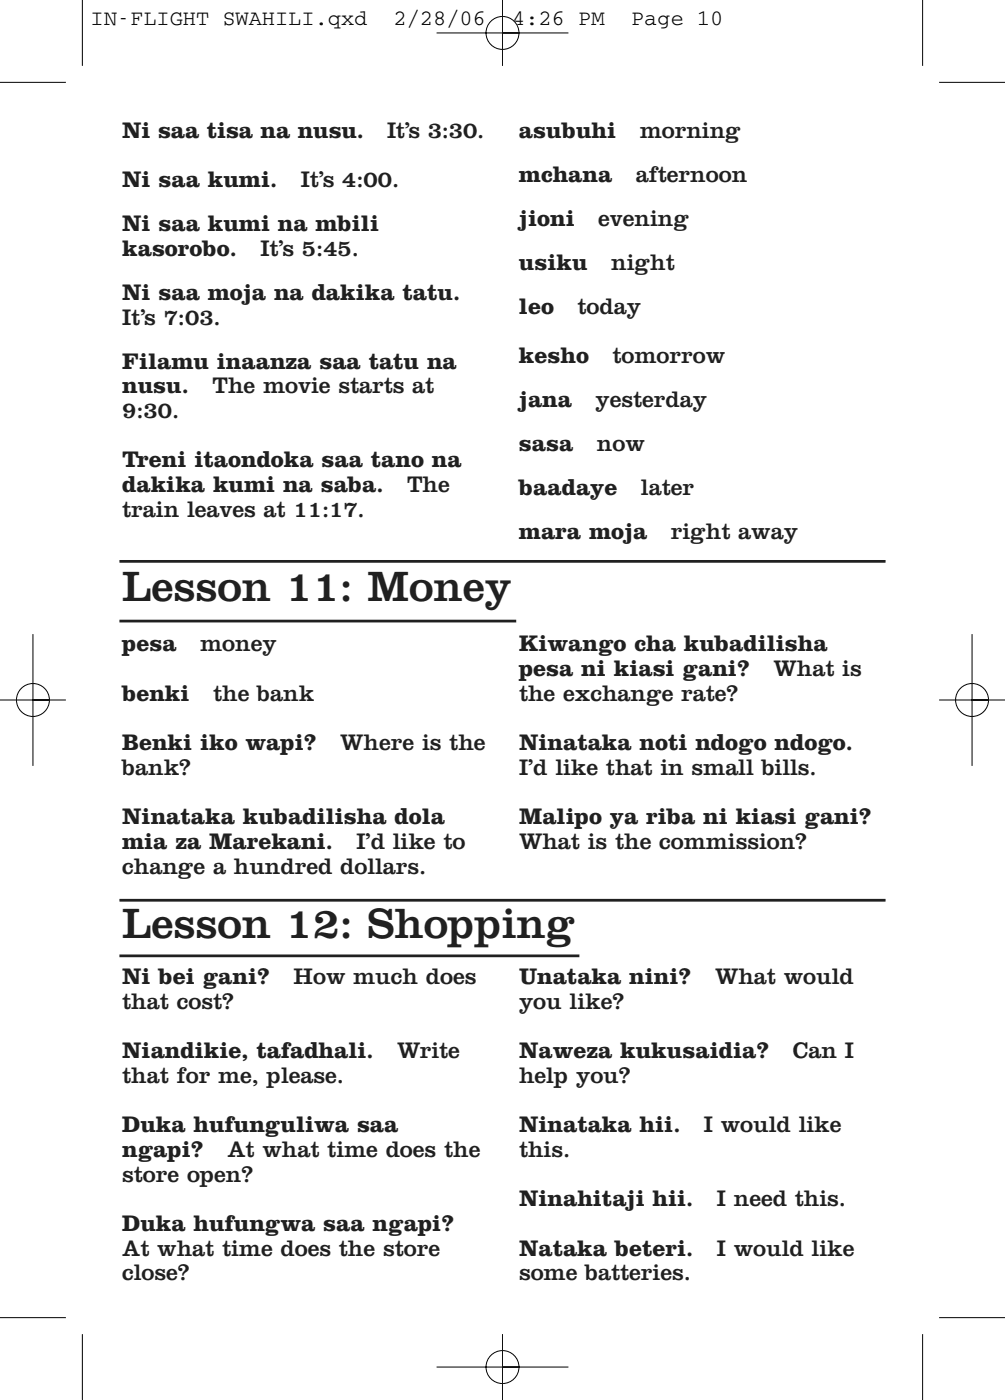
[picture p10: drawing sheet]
<svg xmlns="http://www.w3.org/2000/svg" width="129mm" height="180mm" viewBox="0 0 129 180" stroke-linecap="round" stroke-linejoin="round" font-family="sans-serif">
<defs><g id="words">
<g font-size="5.6" fill="#231f20">
<text x="15.7" y="77.2">Lesson 11: Money</text>
<text x="15.7" y="120.6">Lesson 12: Shopping</text>
</g>
<g font-size="3" fill="#231f20">
<text x="15.7" y="17.7">Ni saa tisa na nusu.</text>
<text x="49.7" y="17.7">It’s 3:30.</text>
<text x="66.7" y="17.7">asubuhi</text>
<text x="82.2" y="17.7">morning</text>
<text x="66.7" y="23.4">mchana</text>
<text x="81.7" y="23.4">afternoon</text>
<text x="15.7" y="24.1">Ni saa kumi.</text>
<text x="15.7" y="29.7">Ni saa kumi na mbili</text>
<text x="38.6" y="24.1">It’s 4:00.</text>
<text x="66.7" y="29">jioni</text>
<text x="76.9" y="29">evening</text>
<text x="15.7" y="32.9">kasorobo.</text>
<text x="33.5" y="32.9">It’s 5:45.</text>
<text x="66.7" y="34.7">usiku</text>
<text x="78.5" y="34.7">night</text>
<text x="15.7" y="38.6">Ni saa moja na dakika tatu.</text>
<text x="15.7" y="41.7">It’s 7:03.</text>
<text x="66.7" y="40.3">leo</text>
<text x="74.2" y="40.3">today</text>
<text x="15.7" y="47.4">Filamu inaanza saa tatu na</text>
<text x="66.7" y="46.7">kesho</text>
<text x="78.7" y="46.7">tomorrow</text>
<text x="15.7" y="53.7">9:30.</text>
<text x="15.7" y="50.5">nusu.</text>
<text x="27.3" y="50.5">The movie starts at</text>
<text x="66.7" y="52.3">jana</text>
<text x="76.5" y="52.3">yesterday</text>
<text x="66.7" y="58">sasa</text>
<text x="76.7" y="58">now</text>
<text x="15.7" y="60.1">Treni itaondoka saa tano na</text>
<text x="15.7" y="63.2">dakika kumi na saba.</text>
<text x="52.3" y="63.2">The</text>
<text x="66.7" y="63.6">baadaye</text>
<text x="82.3" y="63.6">later</text>
<text x="15.7" y="66.4">train leaves at 11:17.</text>
<text x="66.7" y="69.2">mara moja</text>
<text x="86.2" y="69.2">right away</text>
<text x="15.7" y="83.7">pesa</text>
<text x="25.7" y="83.7">money</text>
<text x="66.7" y="83.7">Kiwango cha kubadilisha</text>
<text x="66.7" y="86.9">pesa ni kiasi gani?</text>
<text x="99.4" y="86.9">What is</text>
<text x="15.7" y="90.1">benki</text>
<text x="27.4" y="90.1">the bank</text>
<text x="66.7" y="90.1">the exchange rate?</text>
<text x="15.7" y="99.6">bank?</text>
<text x="15.7" y="96.4">Benki iko wapi?</text>
<text x="43.7" y="96.4">Where is the</text>
<text x="66.7" y="96.4">Ninataka noti ndogo ndogo.</text>
<text x="66.7" y="99.6">I’d like that in small bills.</text>
<text x="15.7" y="105.9">Ninataka kubadilisha dola</text>
<text x="66.7" y="105.9">Malipo ya riba ni kiasi gani?</text>
<text x="15.7" y="112.3">change a hundred dollars.</text>
<text x="15.7" y="109.1">mia za Marekani.</text>
<text x="45.8" y="109.1">I’d like to</text>
<text x="66.7" y="109.1">What is the commission?</text>
<text x="15.7" y="126.4">Ni bei gani?</text>
<text x="15.7" y="129.6">that cost?</text>
<text x="37.7" y="126.4">How much does</text>
<text x="66.7" y="126.4">Unataka nini?</text>
<text x="66.7" y="129.6">you like?</text>
<text x="91.9" y="126.4">What would</text>
<text x="15.7" y="136">Niandikie, tafadhali.</text>
<text x="51" y="136">Write</text>
<text x="66.7" y="136">Naweza kukusaidia?</text>
<text x="101.9" y="136">Can I</text>
<text x="15.7" y="139.1">that for me, please.</text>
<text x="66.7" y="139.1">help you?</text>
<text x="15.7" y="145.5">Duka hufunguliwa saa</text>
<text x="15.7" y="148.7">ngapi?</text>
<text x="29.2" y="148.7">At what time does the</text>
<text x="66.7" y="148.7">this.</text>
<text x="66.7" y="145.5">Ninataka hii.</text>
<text x="90.4" y="145.5">I would like</text>
<text x="15.7" y="151.8">store open?</text>
<text x="66.7" y="155">Ninahitaji hii.</text>
<text x="92.1" y="155">I need this.</text>
<text x="15.7" y="158.2">Duka hufungwa saa ngapi?</text>
<text x="15.7" y="161.4">At what time does the store</text>
<text x="66.7" y="161.4">Nataka beteri.</text>
<text x="92.1" y="161.4">I would like</text>
<text x="15.7" y="164.5">close?</text>
<text x="66.7" y="164.5">some batteries.</text>
</g>
<g font-size="2.8">
<text x="11.6" y="3.2">IN-FLIGHT SWAHILI.qxd</text>
<text x="50.6" y="3.2">2/28/06</text>
<text x="65.8" y="3.2">4:26 PM</text>
<text x="81.1" y="3.2">Page 10</text>
</g>
</g></defs>
<path d="M15.3 72.1h98.5M15.3 79.8h51" fill="none" stroke="#231f20" stroke-width=".35"/>
<path d="M15.3 116.4h98.5v6.2h-98.5z" fill="#fff"/>
<path d="M15.3 115.7h98.5M15.3 122.8h59.1" fill="none" stroke="#231f20" stroke-width=".35"/>
<g fill="#fff">
<path d="M15.3 124h98.5v43.7h-98.5z"/>
<path d="M10.2 -.1h84.1v4.7h-84.1z"/>
</g>
<g fill="none" stroke="#fff" stroke-width=".18">
<path d="M0 10.6h8.5M10.6 0v8.5M56.1 4.2h16.9M64.6 4.2h2.1a2.12 2.12 0 0 1-3 2 2.12 2.12 0 0 1-.5-3.6 2.12 2.12 0 0 1 3.4 1.1l.1 .5M64.6 0v8.5M118.5 0v8.5M120.6 10.6h8.5M0 90h8.5M4.2 90h2.1a2.12 2.12 0 0 1-3 1.9 2.12 2.12 0 0 1-.4-3.6 2.12 2.12 0 0 1 3.4 1.1v.6M4.2 81.5v16.9M120.6 90h8.5M124.9 90h2.1a2.12 2.12 0 0 1-3 1.9 2.12 2.12 0 0 1-.5-3.6 2.12 2.12 0 0 1 3.4 1.1l.1 .6"/>
<path d="M124.9 81.5v16.9M0 169.3h8.5M10.6 171.4v8.5M56.1 175.7h16.9M64.6 175.7h2.1a2.12 2.12 0 0 1-3 1.9 2.12 2.12 0 0 1-.5-3.5 2.12 2.12 0 0 1 3.4 1l.1 .6M64.6 171.4v8.5M118.5 171.4v8.5M120.6 169.3h8.5"/>
</g>
<g fill="none" stroke="#000" stroke-width=".13">
<path d="M0 10.6h8.5M10.6 0v8.5M56.1 4.2h16.9M64.6 4.2h2.1a2.12 2.12 0 0 1-3 2 2.12 2.12 0 0 1-.5-3.6 2.12 2.12 0 0 1 3.4 1.1l.1 .5M64.6 0v8.5M118.5 0v8.5M120.6 10.6h8.5M0 90h8.5M4.2 90h2.1a2.12 2.12 0 0 1-3 1.9 2.12 2.12 0 0 1-.4-3.6 2.12 2.12 0 0 1 3.4 1.1v.6M4.2 81.5v16.9M120.6 90h8.5M124.9 90h2.1a2.12 2.12 0 0 1-3 1.9 2.12 2.12 0 0 1-.5-3.6 2.12 2.12 0 0 1 3.4 1.1l.1 .6"/>
<path d="M124.9 81.5v16.9M0 169.3h8.5M10.6 171.4v8.5M56.1 175.7h16.9M64.6 175.7h2.1a2.12 2.12 0 0 1-3 1.9 2.12 2.12 0 0 1-.5-3.5 2.12 2.12 0 0 1 3.4 1l.1 .6M64.6 171.4v8.5M118.5 171.4v8.5M120.6 169.3h8.5"/>
</g>
<use href="#words"/>
</svg>
